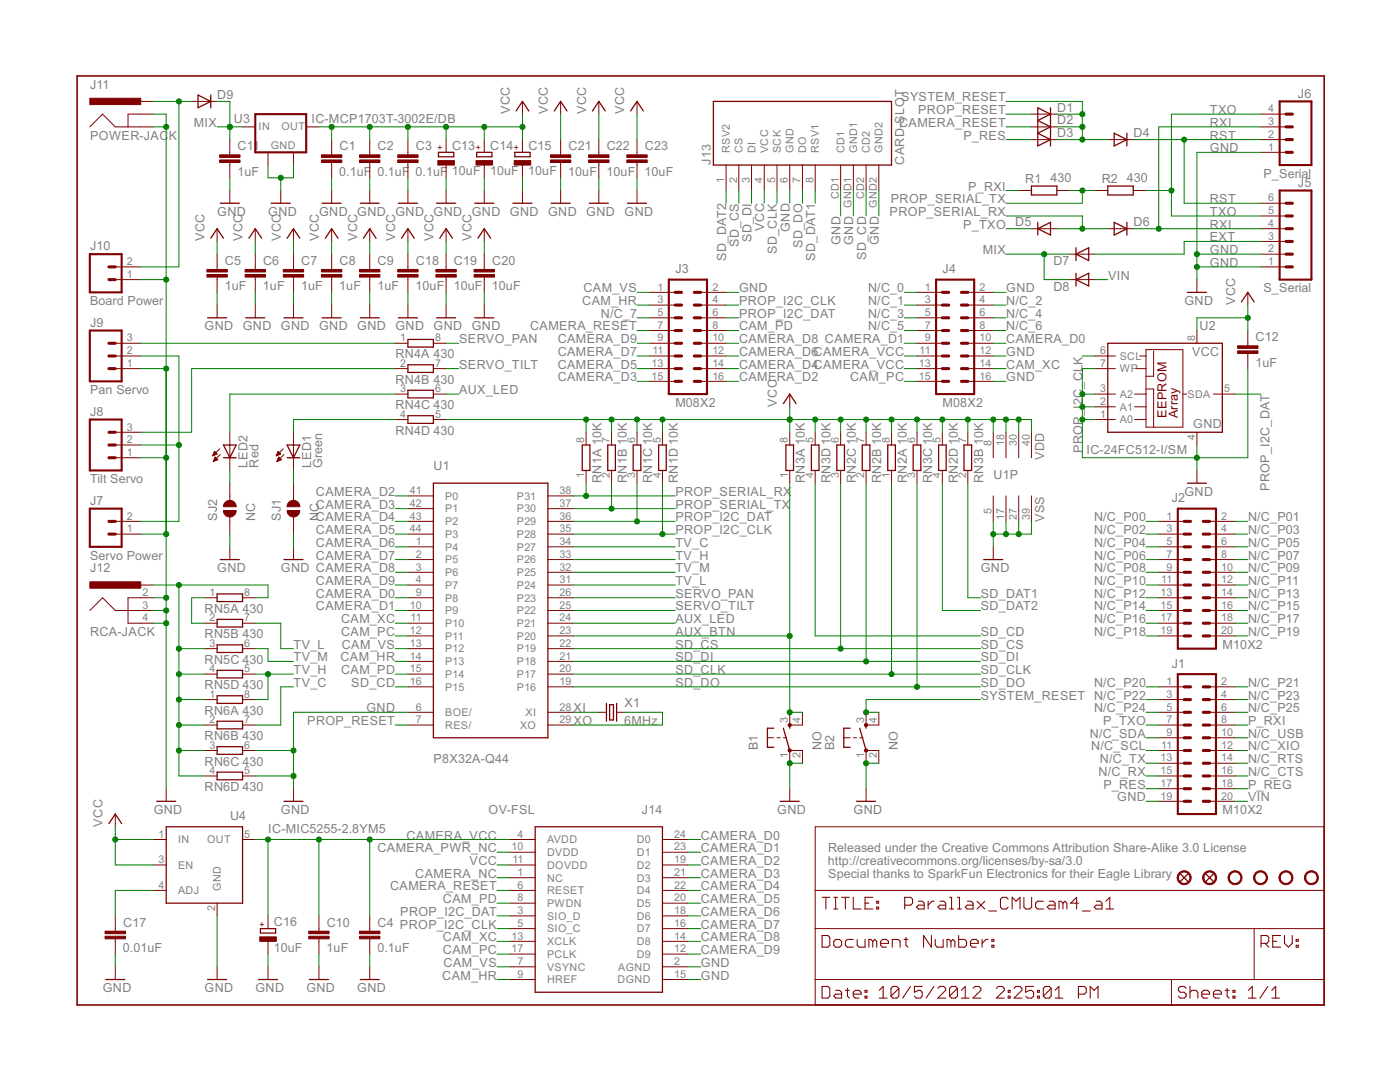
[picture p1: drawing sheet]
<svg xmlns="http://www.w3.org/2000/svg" width="279mm" height="216mm" viewBox="0 0 279 216" stroke-linecap="round" stroke-linejoin="round" font-family="sans-serif">
<defs><g id="words">
<g font-size="2.8" fill="#808080">
<text x="18" y="17.7">J11</text>
<text x="43.4" y="19.8">D9</text>
<text x="101.7" y="22.7" transform="rotate(-90 101.7 22.7)">VCC</text>
<text x="109.4" y="22.7" transform="rotate(-90 109.4 22.7)">VCC</text>
<text x="117" y="22.7" transform="rotate(-90 117 22.7)">VCC</text>
<text x="124.6" y="22.7" transform="rotate(-90 124.6 22.7)">VCC</text>
<text x="179.9" y="20.2">SYSTEM_RESET</text>
<text x="183.2" y="22.8">PROP_RESET</text>
<text x="211" y="22.3">D1</text>
<text x="241.5" y="22.8">TXO</text>
<text x="259" y="19.5">J6</text>
<text x="18" y="27.9">POWER-JAC</text>
<text x="33.7" y="27.9">K</text>
<text x="38.7" y="25.3">MIX</text>
<text x="46.7" y="24.6">U3</text>
<text x="62.2" y="24.6">IC-MCP1703T-3002E/DB</text>
<text x="90.2" y="29.9">C13</text>
<text x="97.8" y="29.9">C14</text>
<text x="105.5" y="29.9">C15</text>
<text x="179.4" y="25.3">CAMERA_RESET</text>
<text x="192.3" y="27.9">P_RES</text>
<text x="211" y="24.8">D2</text>
<text x="211" y="27.4">D3</text>
<text x="226.2" y="27.4">D4</text>
<text x="241.5" y="25.3">RXI</text>
<text x="241.5" y="27.9">RST</text>
<text x="47.4" y="35.1">1uF</text>
<text x="47.4" y="30">C11</text>
<text x="67.7" y="35.1">0.1uF</text>
<text x="67.7" y="30">C1</text>
<text x="75.3" y="35.1">0.1uF</text>
<text x="75.4" y="30">C2</text>
<text x="82.9" y="35.1">0.1uF</text>
<text x="83" y="30">C3</text>
<text x="90.2" y="35">10uF</text>
<text x="97.8" y="35">10uF</text>
<text x="105.4" y="35">10uF</text>
<text x="113.4" y="35.1">10uF</text>
<text x="113.5" y="30">C21</text>
<text x="121" y="35.1">10uF</text>
<text x="121.1" y="30">C22</text>
<text x="128.7" y="35.1">10uF</text>
<text x="128.7" y="30">C23</text>
<text x="141.9" y="32.9" transform="rotate(-90 141.9 32.9)">J13</text>
<text x="180.5" y="32.9" transform="rotate(-90 180.5 32.9)">CARD-SLOT</text>
<text x="241.5" y="30.4">GND</text>
<text x="252.1" y="35.5">P_Serial</text>
<text x="177.8" y="40.6">PROP_SERIAL_TX</text>
<text x="193.2" y="38">P_RXI</text>
<text x="204.6" y="36.5">R1</text>
<text x="209.7" y="36.2">430</text>
<text x="219.9" y="36.5">R2</text>
<text x="224.9" y="36.2">430</text>
<text x="241.5" y="40.6">RST</text>
<text x="259" y="37.3">J5</text>
<text x="43.4" y="43.1">GND</text>
<text x="53.5" y="43.1">GND</text>
<text x="63.7" y="43.1">GND GND GND GND GND GND GND GND GND</text>
<text x="152.5" y="46" transform="rotate(-90 152.5 46)">VCC</text>
<text x="157.6" y="46.3" transform="rotate(-90 157.6 46.3)">GND</text>
<text x="177.5" y="43.1">PROP_SERIAL_RX</text>
<text x="192.2" y="45.6">P_TXO D5</text>
<text x="226.2" y="45.1">D6</text>
<text x="241.5" y="45.6">RXI</text>
<text x="241.5" y="43.1">TXO</text>
<text x="18" y="49.9">J10</text>
<text x="40.8" y="48.1" transform="rotate(-90 40.8 48.1)">VCC</text>
<text x="44.9" y="52.9">C5</text>
<text x="48.4" y="48.1" transform="rotate(-90 48.4 48.1)">VCC</text>
<text x="52.5" y="52.9">C6</text>
<text x="56" y="48.1" transform="rotate(-90 56 48.1)">VCC</text>
<text x="60.1" y="52.9">C7</text>
<text x="63.6" y="48.1" transform="rotate(-90 63.6 48.1)">VCC</text>
<text x="67.7" y="52.9">C8</text>
<text x="71.3" y="48.1" transform="rotate(-90 71.3 48.1)">VCC</text>
<text x="75.4" y="52.9">C9</text>
<text x="78.9" y="48.1" transform="rotate(-90 78.9 48.1)">VCC</text>
<text x="83" y="52.9">C18</text>
<text x="86.5" y="48.1" transform="rotate(-90 86.5 48.1)">VCC</text>
<text x="90.6" y="52.9">C19</text>
<text x="94.1" y="48.1" transform="rotate(-90 94.1 48.1)">VCC</text>
<text x="98.2" y="52.9">C20</text>
<text x="144.9" y="52" transform="rotate(-90 144.9 52)">SD_DAT2</text>
<text x="147.4" y="49.2" transform="rotate(-90 147.4 49.2)">SD_CS</text>
<text x="150" y="48.2" transform="rotate(-90 150 48.2)">SD_DI</text>
<text x="155.1" y="50.7" transform="rotate(-90 155.1 50.7)">SD_CLK</text>
<text x="160.1" y="49.5" transform="rotate(-90 160.1 49.5)">SD_DO</text>
<text x="162.7" y="52" transform="rotate(-90 162.7 52)">SD_DAT1</text>
<text x="167.8" y="48.8" transform="rotate(-90 167.8 48.8)">GND</text>
<text x="170.3" y="48.8" transform="rotate(-90 170.3 48.8)">GND</text>
<text x="172.8" y="51.9" transform="rotate(-90 172.8 51.9)">SD_CD</text>
<text x="175.4" y="48.8" transform="rotate(-90 175.4 48.8)">GND</text>
<text x="196.1" y="50.7">MIX</text>
<text x="210.2" y="53">D7</text>
<text x="241.5" y="53.2">GND</text>
<text x="241.5" y="50.7">GND</text>
<text x="241.5" y="48.2">EXT</text>
<text x="44.8" y="57.9">1uF</text>
<text x="52.5" y="57.9">1uF</text>
<text x="60.1" y="57.9">1uF</text>
<text x="67.7" y="57.9">1uF</text>
<text x="75.3" y="57.9">1uF</text>
<text x="82.9" y="57.9">10uF</text>
<text x="90.6" y="57.9">10uF</text>
<text x="98.2" y="57.9">10uF</text>
<text x="116.5" y="58.3">CAM_VS</text>
<text x="134.8" y="54.5">J3</text>
<text x="147.5" y="58.3">GND</text>
<text x="173.2" y="58.3">N/C_0</text>
<text x="188.1" y="54.5">J4</text>
<text x="200.8" y="58.3">GND</text>
<text x="210.2" y="58">D8</text>
<text x="221.1" y="55.8">VIN</text>
<text x="252.1" y="58.3">S_Serial</text>
<text x="18" y="60.9">Board Power</text>
<text x="18" y="65.2">J9</text>
<text x="40.8" y="65.9">GND GND GND GND GND GND GND GND</text>
<text x="105.8" y="65.9">CAMERA_RESET</text>
<text x="116.2" y="60.9">CAM_HR</text>
<text x="119.9" y="63.4">N/C_7</text>
<text x="147.5" y="63.4">PROP_I2C_DAT</text>
<text x="147.5" y="65.9">CAM_PD</text>
<text x="147.5" y="60.9">PROP_I2C_CLK</text>
<text x="173.2" y="60.9">N/C_1</text>
<text x="173.2" y="63.4">N/C_3</text>
<text x="173.2" y="65.9">N/C_5</text>
<text x="200.8" y="60.9">N/C_2</text>
<text x="200.8" y="63.4">N/C_4</text>
<text x="200.8" y="65.9">N/C_6</text>
<text x="236.4" y="60.9">GND</text>
<text x="239.4" y="65.9">U2</text>
<text x="246.5" y="60.8" transform="rotate(-90 246.5 60.8)">VCC</text>
<text x="78.9" y="71.5">RN4A 430</text>
<text x="91.6" y="68.5">SERVO_PAN</text>
<text x="111.3" y="71">CAMERA_D7</text>
<text x="111.3" y="68.5">CAMERA_D9</text>
<text x="147.5" y="71">CAMERA_D6CAMERA_VCC</text>
<text x="147.5" y="68.5">CAMERA_D8 CAMERA_D1</text>
<text x="200.8" y="71">GND</text>
<text x="200.8" y="68.5">CAMERA_D0</text>
<text x="237.9" y="71">VCC</text>
<text x="250.6" y="68.1">C12</text>
<text x="78.9" y="76.6">RN4B 430</text>
<text x="91.6" y="73.6">SERVO_TILT</text>
<text x="111.3" y="76.1">CAMERA_D3</text>
<text x="111.3" y="73.6">CAMERA_D5</text>
<text x="147.5" y="76.1">CAMERA_D2</text>
<text x="147.5" y="73.6">CAMERA_D4CAMERA_VCC</text>
<text x="169.7" y="76.1">CAM_PC</text>
<text x="200.8" y="76.1">GND</text>
<text x="200.8" y="73.6">CAM_XC</text>
<text x="216" y="72.7" transform="rotate(-90 216 72.7)">K</text>
<text x="250.5" y="73.2">1uF</text>
<text x="18" y="78.6">Pan Servo</text>
<text x="18" y="83">J8</text>
<text x="78.9" y="81.7">RN4C 430</text>
<text x="91.6" y="78.6">AUX_LED</text>
<text x="134.8" y="81.2">M08X2</text>
<text x="155.1" y="81.1" transform="rotate(-90 155.1 81.1)">VCC</text>
<text x="188.1" y="81.2">M08X2</text>
<text x="216" y="83" transform="rotate(-90 216 83)">_I</text>
<text x="216" y="80.8" transform="rotate(-90 216 80.8)">2C_CL</text>
<text x="78.9" y="86.8">RN4D 430</text>
<text x="238.1" y="85.5">GND</text>
<text x="49.4" y="93.3" transform="rotate(-90 49.4 93.3)">LED2</text>
<text x="51.6" y="93.3" transform="rotate(-90 51.6 93.3)">Red</text>
<text x="62.1" y="93.3" transform="rotate(-90 62.1 93.3)">LED1</text>
<text x="64.3" y="93.3" transform="rotate(-90 64.3 93.3)">Green</text>
<text x="86.5" y="93.9">U1</text>
<text x="198.3" y="95.7">U1P</text>
<text x="208.4" y="91.7" transform="rotate(-90 208.4 91.7)">VDD</text>
<text x="216" y="90.4" transform="rotate(-90 216 90.4)">PROP</text>
<text x="216.8" y="90.6">IC-24FC512-I/SM</text>
<text x="18" y="96.4">Tilt Servo</text>
<text x="18" y="100.7">J7</text>
<text x="63" y="99">CAMERA_D2</text>
<text x="63" y="101.5">CAMERA_D3</text>
<text x="120" y="96.4" transform="rotate(-90 120 96.4)">RN1A 10K</text>
<text x="125.1" y="96.4" transform="rotate(-90 125.1 96.4)">RN1B 10K</text>
<text x="130.2" y="96.4" transform="rotate(-90 130.2 96.4)">RN1C 10K</text>
<text x="134.8" y="99">PROP_SERIAL_RX</text>
<text x="134.8" y="101.5">PROP_SERIAL_TX</text>
<text x="135.3" y="96.4" transform="rotate(-90 135.3 96.4)">RN1D 10K</text>
<text x="160.6" y="96.4" transform="rotate(-90 160.6 96.4)">RN3A 10K</text>
<text x="165.7" y="96.4" transform="rotate(-90 165.7 96.4)">RN3D 10K</text>
<text x="170.8" y="96.4" transform="rotate(-90 170.8 96.4)">RN2C 10K</text>
<text x="175.9" y="96.4" transform="rotate(-90 175.9 96.4)">RN2B 10K</text>
<text x="181" y="96.4" transform="rotate(-90 181 96.4)">RN2A 10K</text>
<text x="186" y="96.4" transform="rotate(-90 186 96.4)">RN3C 10K</text>
<text x="191.1" y="96.4" transform="rotate(-90 191.1 96.4)">RN2D 10K</text>
<text x="196.2" y="96.4" transform="rotate(-90 196.2 96.4)">RN3B 10K</text>
<text x="233.8" y="100.2">J2</text>
<text x="236.4" y="99">GND</text>
<text x="253.3" y="98" transform="rotate(-90 253.3 98)">PROP_I2C_DAT</text>
<text x="43.3" y="104" transform="rotate(-90 43.3 104)">SJ2</text>
<text x="50.9" y="104" transform="rotate(-90 50.9 104)">NC</text>
<text x="56" y="104" transform="rotate(-90 56 104)">SJ1</text>
<text x="63" y="104">CAMERA_D4</text>
<text x="63" y="106.6">CAMERA_D5</text>
<text x="63.6" y="104" transform="rotate(-90 63.6 104)">NC</text>
<text x="134.8" y="104">PROP_I2C_DAT</text>
<text x="134.8" y="106.6">PROP_I2C_CLK</text>
<text x="208.4" y="104.2" transform="rotate(-90 208.4 104.2)">VSS</text>
<text x="218.3" y="104">N/C_P00</text>
<text x="218.3" y="106.6">N/C_P02</text>
<text x="249.1" y="106.6">N/C_P03</text>
<text x="249.1" y="104">N/C_P01</text>
<text x="18" y="111.7">Servo Power</text>
<text x="63" y="109.1">CAMERA_D6</text>
<text x="63" y="111.7">CAMERA_D7</text>
<text x="134.8" y="111.7">TV_H</text>
<text x="134.8" y="109.1">TV_C</text>
<text x="218.3" y="109.1">N/C_P04</text>
<text x="218.3" y="111.7">N/C_P06</text>
<text x="249.1" y="111.7">N/C_P07</text>
<text x="249.1" y="109.1">N/C_P05</text>
<text x="18" y="114.2">J12</text>
<text x="43.4" y="114.2">GND</text>
<text x="56.1" y="114.2">GND CAMERA_D8</text>
<text x="63" y="116.7">CAMERA_D9</text>
<text x="63" y="119.3">CAMERA_D0</text>
<text x="134.8" y="116.7">TV_L</text>
<text x="134.8" y="114.2">TV_M</text>
<text x="134.8" y="119.3">SERVO_PAN</text>
<text x="195.7" y="114.2">GND</text>
<text x="195.7" y="119.3">SD_DAT1</text>
<text x="218.3" y="114.2">N/C_P08</text>
<text x="218.3" y="116.7">N/C_P10</text>
<text x="218.3" y="119.3">N/C_P12</text>
<text x="249.1" y="119.3">N/C_P13</text>
<text x="249.1" y="116.7">N/C_P11</text>
<text x="249.1" y="114.2">N/C_P09</text>
<text x="40.8" y="122.3">RN5A 430</text>
<text x="63" y="121.8">CAMERA_D1</text>
<text x="68.1" y="124.4">CAM_XC</text>
<text x="134.8" y="124.4">AUX_LED</text>
<text x="134.8" y="121.8">SERVO_TILT</text>
<text x="195.7" y="121.8">SD_DAT2</text>
<text x="218.3" y="121.8">N/C_P14</text>
<text x="218.3" y="124.4">N/C_P16</text>
<text x="249.1" y="124.4">N/C_P17</text>
<text x="249.1" y="121.8">N/C_P15</text>
<text x="18" y="126.9">RCA-JACK</text>
<text x="40.8" y="127.4">RN5B 430</text>
<text x="58.6" y="129.4">TV_L</text>
<text x="58.6" y="132">TV_M</text>
<text x="68" y="132">CAM_HR</text>
<text x="68.1" y="126.9">CAM_PC</text>
<text x="68.2" y="129.4">CAM_VS</text>
<text x="134.8" y="129.4">SD_CS</text>
<text x="134.8" y="132">SD_DI</text>
<text x="134.8" y="126.9">AUX_BTN</text>
<text x="195.7" y="129.4">SD_CS</text>
<text x="195.7" y="132">SD_DI</text>
<text x="195.7" y="126.9">SD_CD</text>
<text x="218.3" y="126.9">N/C_P18</text>
<text x="244" y="129.4">M10X2</text>
<text x="249.1" y="126.9">N/C_P19</text>
<text x="40.8" y="132.5">RN5C 430</text>
<text x="40.8" y="137.6">RN5D 430</text>
<text x="58.6" y="134.5">TV_H</text>
<text x="58.6" y="137">TV_C</text>
<text x="68.1" y="134.5">CAM_PD</text>
<text x="70.1" y="137">SD_CD</text>
<text x="134.8" y="134.5">SD_CLK</text>
<text x="134.8" y="137">SD_DO</text>
<text x="195.7" y="134.5">SD_CLK</text>
<text x="195.7" y="137">SD_DO</text>
<text x="218.3" y="137">N/C_P20</text>
<text x="233.8" y="133.2">J1</text>
<text x="249.1" y="137">N/C_P21</text>
<text x="40.8" y="142.6">RN6A 430</text>
<text x="73.1" y="142.1">GND</text>
<text x="114.5" y="142.1">XI</text>
<text x="124.6" y="141.1">X1</text>
<text x="195.7" y="139.6">SYSTEM_RESET N/C_P22</text>
<text x="218.3" y="142.1">N/C_P24</text>
<text x="249.1" y="139.6">N/C_P23</text>
<text x="249.1" y="142.1">N/C_P25</text>
<text x="40.8" y="147.7">RN6B 430</text>
<text x="61.3" y="144.7">PROP_RESET</text>
<text x="114.5" y="144.7">XO</text>
<text x="124.6" y="144.7">6MHz</text>
<text x="151.3" y="149.7" transform="rotate(-90 151.3 149.7)">B1</text>
<text x="164" y="149.7" transform="rotate(-90 164 149.7)">NO</text>
<text x="166.5" y="149.7" transform="rotate(-90 166.5 149.7)">B2</text>
<text x="179.2" y="149.7" transform="rotate(-90 179.2 149.7)">NO</text>
<text x="217.5" y="147.2">N/C_SDA</text>
<text x="217.8" y="149.7">N/C_SCL</text>
<text x="220.2" y="144.7">P_TXO</text>
<text x="249.1" y="147.2">N/C_USB</text>
<text x="249.1" y="149.7">N/C_XIO</text>
<text x="249.1" y="144.7">P_RXI</text>
<text x="40.8" y="152.8">RN6C 430</text>
<text x="86.5" y="152.3">P8X32A-Q44</text>
<text x="219.2" y="154.8">N/C_RX</text>
<text x="219.5" y="152.3">N/C_TX</text>
<text x="249.1" y="152.3">N/C_RTS</text>
<text x="249.1" y="154.8">N/C_CTS</text>
<text x="40.8" y="157.9">RN6D 430</text>
<text x="220.2" y="157.4">P_RES</text>
<text x="223" y="159.9">GND</text>
<text x="249.1" y="157.4">P_REG</text>
<text x="249.1" y="159.9">VIN</text>
<text x="20.5" y="164.9" transform="rotate(-90 20.5 164.9)">VCC</text>
<text x="30.7" y="162.4">GND</text>
<text x="45.9" y="163.7">U4</text>
<text x="53.5" y="166.3">IC-MIC5255-2.8YM5</text>
<text x="56.1" y="162.4">GND</text>
<text x="81.1" y="167.5">CAMERA_VCC</text>
<text x="97.5" y="162.4">OV-FSL</text>
<text x="128.1" y="162.4">J14</text>
<text x="139.9" y="167.5">CAMERA_D0</text>
<text x="155.1" y="162.4">GND</text>
<text x="170.3" y="162.4">GND</text>
<text x="244" y="162.4">M10X2</text>
<text x="75.3" y="170.1">CAMERA_PWR_NC</text>
<text x="93.7" y="172.6">VCC</text>
<text x="139.9" y="172.6">CAMERA_D2</text>
<text x="139.9" y="170.1">CAMERA_D1</text>
<text x="165.2" y="172.6">http://creativecommons.org/licenses/by-sa/3.0</text>
<text x="165.3" y="170.1">Released under the Creative Commons Attribution Share-Alike 3.0 License</text>
<text x="77.9" y="177.7">CAMERA_RESET</text>
<text x="82.9" y="175.1">CAMERA_NC</text>
<text x="139.9" y="175.1">CAMERA_D3</text>
<text x="139.9" y="177.7">CAMERA_D4</text>
<text x="165.3" y="175.1">Special thanks to SparkFun Electronics for their Eagle Library</text>
<text x="24.6" y="184.9">C17</text>
<text x="54.7" y="184.8">C16</text>
<text x="65.2" y="184.9">C10</text>
<text x="75.4" y="184.9">C4 PROP_I2C_CLK</text>
<text x="79.9" y="182.8">PROP_I2C_DAT</text>
<text x="88.4" y="180.2">CAM_PD</text>
<text x="139.9" y="180.2">CAMERA_D5</text>
<text x="139.9" y="182.8">CAMERA_D6</text>
<text x="139.9" y="185.3">CAMERA_D7</text>
<text x="24.5" y="190">0.01uF</text>
<text x="54.6" y="189.9">10uF</text>
<text x="65.2" y="190">1uF</text>
<text x="75.3" y="190">0.1uF</text>
<text x="88.4" y="187.8">CAM_XC</text>
<text x="88.4" y="190.4">CAM_PC</text>
<text x="139.9" y="187.8">CAMERA_D8</text>
<text x="139.9" y="190.4">CAMERA_D9</text>
<text x="20.5" y="198">GND</text>
<text x="40.8" y="198">GND</text>
<text x="51" y="198">GND</text>
<text x="61.1" y="198">GND</text>
<text x="71.3" y="198">GND</text>
<text x="88.3" y="195.5">CAM_HR</text>
<text x="88.5" y="192.9">CAM_VS</text>
<text x="139.9" y="192.9">GND</text>
<text x="139.9" y="195.5">GND</text>
</g>
<g font-size="2.8" fill="#800000">
<text x="232.8" y="83.4" transform="rotate(-90 232.8 83.4)">EEPROM</text>
<text x="235.1" y="83.4" transform="rotate(-90 235.1 83.4)">Array</text>
</g>
<g font-size="2.4" fill="#808080">
<text x="253.1" y="22.4">4</text>
<text x="51.6" y="26">IN</text>
<text x="54" y="29.6">GND</text>
<text x="56.2" y="26">OUT</text>
<text x="253.1" y="27.5">2</text>
<text x="253.1" y="25">3</text>
<text x="145.7" y="30.6" transform="rotate(-90 145.7 30.6)">RSV2</text>
<text x="148.2" y="30.6" transform="rotate(-90 148.2 30.6)">CS</text>
<text x="150.7" y="30.6" transform="rotate(-90 150.7 30.6)">DI</text>
<text x="153.3" y="30.6" transform="rotate(-90 153.3 30.6)">VCC</text>
<text x="155.8" y="30.6" transform="rotate(-90 155.8 30.6)">SCK</text>
<text x="158.4" y="30.6" transform="rotate(-90 158.4 30.6)">GND</text>
<text x="160.9" y="30.6" transform="rotate(-90 160.9 30.6)">DO</text>
<text x="163.4" y="30.6" transform="rotate(-90 163.4 30.6)">RSV1</text>
<text x="168.5" y="30.6" transform="rotate(-90 168.5 30.6)">CD1</text>
<text x="171.1" y="30.6" transform="rotate(-90 171.1 30.6)">GND1</text>
<text x="173.6" y="30.6" transform="rotate(-90 173.6 30.6)">CD2</text>
<text x="176.1" y="30.6" transform="rotate(-90 176.1 30.6)">GND2</text>
<text x="253.1" y="30">1</text>
<text x="144.5" y="36.5" transform="rotate(-90 144.5 36.5)">1</text>
<text x="147.1" y="36.5" transform="rotate(-90 147.1 36.5)">2</text>
<text x="149.6" y="36.5" transform="rotate(-90 149.6 36.5)">3</text>
<text x="152.2" y="36.5" transform="rotate(-90 152.2 36.5)">4</text>
<text x="154.7" y="36.5" transform="rotate(-90 154.7 36.5)">5</text>
<text x="157.2" y="36.5" transform="rotate(-90 157.2 36.5)">6</text>
<text x="159.8" y="36.5" transform="rotate(-90 159.8 36.5)">7</text>
<text x="162.3" y="36.5" transform="rotate(-90 162.3 36.5)">8</text>
<text x="167.4" y="39.7" transform="rotate(-90 167.4 39.7)">CD1</text>
<text x="169.9" y="41.4" transform="rotate(-90 169.9 41.4)">GND1</text>
<text x="172.5" y="39.7" transform="rotate(-90 172.5 39.7)">CD2</text>
<text x="175" y="41.4" transform="rotate(-90 175 41.4)">GND2</text>
<text x="253.1" y="40.2">6</text>
<text x="253.1" y="47.8">3</text>
<text x="253.1" y="45.3">4</text>
<text x="253.1" y="42.7">5</text>
<text x="25.3" y="52.9">2</text>
<text x="253.1" y="52.9">1</text>
<text x="253.1" y="50.4">2</text>
<text x="25.3" y="55.4">1</text>
<text x="131.2" y="58">1</text>
<text x="142.2" y="58">2</text>
<text x="184.6" y="58">1</text>
<text x="195.5" y="58">2</text>
<text x="131.2" y="60.5">3</text>
<text x="131.2" y="63.1">5</text>
<text x="131.2" y="65.6">7</text>
<text x="142.2" y="60.5">4</text>
<text x="142.2" y="63.1">6</text>
<text x="142.2" y="65.6">8</text>
<text x="184.6" y="60.5">3</text>
<text x="184.6" y="63.1">5</text>
<text x="184.6" y="65.6">7</text>
<text x="195.5" y="60.5">4</text>
<text x="195.5" y="63.1">6</text>
<text x="195.5" y="65.6">8</text>
<text x="25.3" y="70.7">2</text>
<text x="25.3" y="68.1">3</text>
<text x="79.9" y="68.1">1</text>
<text x="86.9" y="68.1">8</text>
<text x="130.2" y="70.7">11</text>
<text x="131.2" y="68.1">9</text>
<text x="142.2" y="68.1">10</text>
<text x="142.2" y="70.7">12</text>
<text x="183.5" y="70.7">11</text>
<text x="184.6" y="68.1">9</text>
<text x="195.5" y="68.1">10</text>
<text x="195.5" y="70.7">12</text>
<text x="219.5" y="70.7">6</text>
<text x="223.5" y="71.8">SCL</text>
<text x="238.5" y="68.1" transform="rotate(-90 238.5 68.1)">8</text>
<text x="25.3" y="73.2">1</text>
<text x="79.9" y="73.2">2</text>
<text x="86.9" y="73.2">7</text>
<text x="130" y="73.2">13</text>
<text x="130" y="75.7">15</text>
<text x="142.2" y="73.2">14</text>
<text x="142.2" y="75.7">16</text>
<text x="183.4" y="73.2">13</text>
<text x="183.4" y="75.7">15</text>
<text x="195.5" y="73.2">14</text>
<text x="195.5" y="75.7">16</text>
<text x="219.5" y="73.2">7</text>
<text x="223.5" y="74.3">WP</text>
<text x="79.9" y="78.3">3</text>
<text x="79.9" y="83.4">4</text>
<text x="86.9" y="78.3">6</text>
<text x="86.9" y="83.4">5</text>
<text x="219.5" y="83.4">1</text>
<text x="219.5" y="80.8">2</text>
<text x="219.5" y="78.3">3</text>
<text x="223.5" y="81.9">A1</text>
<text x="223.5" y="79.4">A2</text>
<text x="237" y="79.4">SDA</text>
<text x="244.3" y="78.3">5</text>
<text x="25.3" y="88.4">2</text>
<text x="25.3" y="85.9">3</text>
<text x="116.6" y="88.4" transform="rotate(-90 116.6 88.4)">8</text>
<text x="121.7" y="88.4" transform="rotate(-90 121.7 88.4)">7</text>
<text x="126.8" y="88.4" transform="rotate(-90 126.8 88.4)">6</text>
<text x="131.9" y="88.4" transform="rotate(-90 131.9 88.4)">5</text>
<text x="157.2" y="88.4" transform="rotate(-90 157.2 88.4)">8</text>
<text x="162.3" y="88.4" transform="rotate(-90 162.3 88.4)">5</text>
<text x="167.4" y="88.4" transform="rotate(-90 167.4 88.4)">6</text>
<text x="172.5" y="88.4" transform="rotate(-90 172.5 88.4)">7</text>
<text x="177.6" y="88.4" transform="rotate(-90 177.6 88.4)">8</text>
<text x="182.6" y="88.4" transform="rotate(-90 182.6 88.4)">6</text>
<text x="187.7" y="88.4" transform="rotate(-90 187.7 88.4)">5</text>
<text x="192.8" y="88.4" transform="rotate(-90 192.8 88.4)">7</text>
<text x="197.9" y="89" transform="rotate(-90 197.9 89)">8</text>
<text x="200.4" y="89" transform="rotate(-90 200.4 89)">18</text>
<text x="203" y="89" transform="rotate(-90 203 89)">30</text>
<text x="205.5" y="89" transform="rotate(-90 205.5 89)">40</text>
<text x="223.5" y="84.5">A0</text>
<text x="238.5" y="87.8" transform="rotate(-90 238.5 87.8)">4</text>
<text x="25.3" y="91">1</text>
<text x="116.6" y="95.4" transform="rotate(-90 116.6 95.4)">1</text>
<text x="121.7" y="95.4" transform="rotate(-90 121.7 95.4)">2</text>
<text x="126.8" y="95.4" transform="rotate(-90 126.8 95.4)">3</text>
<text x="131.9" y="95.4" transform="rotate(-90 131.9 95.4)">4</text>
<text x="157.2" y="95.4" transform="rotate(-90 157.2 95.4)">1</text>
<text x="162.3" y="95.4" transform="rotate(-90 162.3 95.4)">4</text>
<text x="167.4" y="95.4" transform="rotate(-90 167.4 95.4)">3</text>
<text x="172.5" y="95.4" transform="rotate(-90 172.5 95.4)">2</text>
<text x="177.6" y="95.4" transform="rotate(-90 177.6 95.4)">1</text>
<text x="182.6" y="95.4" transform="rotate(-90 182.6 95.4)">3</text>
<text x="187.7" y="95.4" transform="rotate(-90 187.7 95.4)">4</text>
<text x="192.8" y="95.4" transform="rotate(-90 192.8 95.4)">2</text>
<text x="81.8" y="98.6">41</text>
<text x="81.8" y="101.1">42</text>
<text x="88.9" y="99.7">P0</text>
<text x="103.2" y="99.7">P31</text>
<text x="111.7" y="101.1">37</text>
<text x="111.7" y="98.6">38</text>
<text x="25.3" y="106.2">1</text>
<text x="25.3" y="103.7">2</text>
<text x="81.8" y="103.7">43</text>
<text x="81.8" y="106.2">44</text>
<text x="88.9" y="102.3">P1</text>
<text x="88.9" y="104.8">P2</text>
<text x="88.9" y="107.3">P3</text>
<text x="103.2" y="107.3">P28</text>
<text x="103.2" y="104.8">P29</text>
<text x="103.2" y="102.3">P30</text>
<text x="111.7" y="106.2">35</text>
<text x="111.7" y="103.7">36</text>
<text x="197.9" y="102.5" transform="rotate(-90 197.9 102.5)">5</text>
<text x="200.4" y="103.7" transform="rotate(-90 200.4 103.7)">17</text>
<text x="203" y="103.7" transform="rotate(-90 203 103.7)">27</text>
<text x="205.5" y="103.7" transform="rotate(-90 205.5 103.7)">39</text>
<text x="232.8" y="103.7">1</text>
<text x="232.8" y="106.2">3</text>
<text x="243.7" y="103.7">2</text>
<text x="243.7" y="106.2">4</text>
<text x="83" y="108.8">1</text>
<text x="83" y="111.3">2</text>
<text x="83" y="113.8">3</text>
<text x="88.9" y="109.9">P4</text>
<text x="88.9" y="112.4">P5</text>
<text x="103.2" y="112.4">P26</text>
<text x="103.2" y="109.9">P27</text>
<text x="111.7" y="113.8">32</text>
<text x="111.7" y="111.3">33</text>
<text x="111.7" y="108.8">34</text>
<text x="232.8" y="108.8">5</text>
<text x="232.8" y="111.3">7</text>
<text x="232.8" y="113.8">9</text>
<text x="243.7" y="108.8">6</text>
<text x="243.7" y="111.3">8</text>
<text x="243.7" y="113.8">10</text>
<text x="28.4" y="118.9">2</text>
<text x="41.8" y="118.9">1</text>
<text x="48.8" y="118.9">8</text>
<text x="83" y="116.4">4</text>
<text x="83" y="118.9">9</text>
<text x="88.9" y="115">P6</text>
<text x="88.9" y="117.5">P7</text>
<text x="103.2" y="117.5">P24</text>
<text x="103.2" y="115">P25</text>
<text x="111.7" y="118.9">26</text>
<text x="111.7" y="116.4">31</text>
<text x="231.6" y="118.9">13</text>
<text x="231.8" y="116.4">11</text>
<text x="243.7" y="116.4">12</text>
<text x="243.7" y="118.9">14</text>
<text x="28.4" y="121.5">3</text>
<text x="28.4" y="124">4</text>
<text x="41.8" y="124">2</text>
<text x="48.8" y="124">7</text>
<text x="81.8" y="121.5">10</text>
<text x="81.9" y="124">11</text>
<text x="88.9" y="120">P8</text>
<text x="88.9" y="122.6">P9</text>
<text x="88.9" y="125.1">P10</text>
<text x="103.2" y="125.1">P21</text>
<text x="103.2" y="122.6">P22</text>
<text x="103.2" y="120">P23</text>
<text x="111.7" y="124">24</text>
<text x="111.7" y="121.5">25</text>
<text x="231.6" y="121.5">15</text>
<text x="231.6" y="124">17</text>
<text x="243.7" y="121.5">16</text>
<text x="243.7" y="124">18</text>
<text x="41.8" y="129.1">3</text>
<text x="48.8" y="129.1">6</text>
<text x="81.8" y="126.5">12</text>
<text x="81.8" y="129.1">13</text>
<text x="81.8" y="131.6">14</text>
<text x="88.9" y="127.7">P11</text>
<text x="88.9" y="130.2">P12</text>
<text x="103.2" y="130.2">P19</text>
<text x="103.2" y="127.7">P20</text>
<text x="111.7" y="131.6">21</text>
<text x="111.7" y="129.1">22</text>
<text x="111.7" y="126.5">23</text>
<text x="231.6" y="126.5">19</text>
<text x="243.7" y="126.5">20</text>
<text x="41.8" y="134.2">4</text>
<text x="48.8" y="134.2">5</text>
<text x="81.8" y="134.2">15</text>
<text x="81.8" y="136.7">16</text>
<text x="88.9" y="132.7">P13</text>
<text x="88.9" y="135.3">P14</text>
<text x="88.9" y="137.8">P15</text>
<text x="103.2" y="137.8">P16</text>
<text x="103.2" y="135.3">P17</text>
<text x="103.2" y="132.7">P18</text>
<text x="111.7" y="136.7">19</text>
<text x="111.7" y="134.2">20</text>
<text x="232.8" y="136.7">1</text>
<text x="243.7" y="136.7">2</text>
<text x="41.8" y="139.2">1</text>
<text x="48.8" y="139.2">8</text>
<text x="83" y="141.8">6</text>
<text x="88.9" y="142.9">BOE/</text>
<text x="104.9" y="142.9">XI</text>
<text x="111.7" y="141.8">28</text>
<text x="232.8" y="139.2">3</text>
<text x="232.8" y="141.8">5</text>
<text x="243.7" y="139.2">4</text>
<text x="243.7" y="141.8">6</text>
<text x="41.8" y="144.3">2</text>
<text x="41.8" y="149.4">3</text>
<text x="48.8" y="144.3">7</text>
<text x="48.8" y="149.4">6</text>
<text x="83" y="144.3">7</text>
<text x="88.9" y="145.4">RES/</text>
<text x="103.8" y="145.4">XO</text>
<text x="111.7" y="144.3">29</text>
<text x="157.2" y="144.3" transform="rotate(-90 157.2 144.3)">3</text>
<text x="159.8" y="144.3" transform="rotate(-90 159.8 144.3)">4</text>
<text x="172.5" y="144.3" transform="rotate(-90 172.5 144.3)">3</text>
<text x="175" y="144.3" transform="rotate(-90 175 144.3)">4</text>
<text x="231.8" y="149.4">11</text>
<text x="232.8" y="144.3">7</text>
<text x="232.8" y="146.9">9</text>
<text x="243.7" y="144.3">8</text>
<text x="243.7" y="146.9">10</text>
<text x="243.7" y="149.4">12</text>
<text x="41.8" y="154.5">4</text>
<text x="48.8" y="154.5">5</text>
<text x="157.2" y="151.3" transform="rotate(-90 157.2 151.3)">1</text>
<text x="159.8" y="151.3" transform="rotate(-90 159.8 151.3)">2</text>
<text x="172.5" y="151.3" transform="rotate(-90 172.5 151.3)">1</text>
<text x="175" y="151.3" transform="rotate(-90 175 151.3)">2</text>
<text x="231.6" y="151.9">13</text>
<text x="231.6" y="154.5">15</text>
<text x="243.7" y="151.9">14</text>
<text x="243.7" y="154.5">16</text>
<text x="231.6" y="157">17</text>
<text x="231.6" y="159.5">19</text>
<text x="243.7" y="157">18</text>
<text x="243.7" y="159.5">20</text>
<text x="31.6" y="167.2">1</text>
<text x="48.8" y="167.2">5</text>
<text x="103.3" y="167.2">4</text>
<text x="134.5" y="167.2">24</text>
<text x="31.6" y="172.2">3</text>
<text x="35.5" y="168.3">IN</text>
<text x="35.5" y="173.4">EN</text>
<text x="41.3" y="168.3">OUT</text>
<text x="102.1" y="169.7">10</text>
<text x="102.3" y="172.2">11</text>
<text x="109.2" y="168.3">AVDD</text>
<text x="109.2" y="173.4">DOVDD</text>
<text x="109.2" y="170.8">DVDD</text>
<text x="127.1" y="170.8">D1</text>
<text x="127.1" y="173.4">D2</text>
<text x="127.1" y="168.3">D0</text>
<text x="134.5" y="169.7">23</text>
<text x="134.5" y="172.2">19</text>
<text x="31.6" y="177.3">4</text>
<text x="35.5" y="178.4">ADJ</text>
<text x="44.1" y="177.8" transform="rotate(-90 44.1 177.8)">GND</text>
<text x="103.3" y="174.8">1</text>
<text x="103.3" y="179.9">8</text>
<text x="103.3" y="177.3">6</text>
<text x="109.2" y="175.9">NC</text>
<text x="109.2" y="178.4">RESET</text>
<text x="127.1" y="175.9">D3</text>
<text x="127.1" y="178.4">D4</text>
<text x="134.5" y="174.8">21</text>
<text x="134.5" y="177.3">22</text>
<text x="134.5" y="179.9">20</text>
<text x="43" y="181.8" transform="rotate(-90 43 181.8)">2</text>
<text x="103.3" y="184.9">5</text>
<text x="103.3" y="182.4">3</text>
<text x="109.2" y="181">PWDN</text>
<text x="109.2" y="183.5">SIO_D</text>
<text x="127.1" y="181">D5</text>
<text x="127.1" y="183.5">D6</text>
<text x="134.5" y="182.4">18</text>
<text x="134.5" y="184.9">16</text>
<text x="102.1" y="190">17</text>
<text x="102.1" y="187.5">13</text>
<text x="109.2" y="191.1">PCLK</text>
<text x="109.2" y="186.1">SIO_C</text>
<text x="109.2" y="188.6">XCLK</text>
<text x="127.1" y="186.1">D7</text>
<text x="127.1" y="188.6">D8</text>
<text x="127.1" y="191.1">D9</text>
<text x="134.5" y="187.5">14</text>
<text x="134.5" y="190">12</text>
<text x="103.3" y="195.1">9</text>
<text x="103.3" y="192.6">7</text>
<text x="109.2" y="196.2">HREF</text>
<text x="109.2" y="193.7">VSYNC</text>
<text x="123.3" y="196.2">DGND</text>
<text x="123.4" y="193.7">AGND</text>
<text x="134.5" y="192.6">2</text>
<text x="134.5" y="195.1">15</text>
</g>
<g font-size="2" fill="#800000">
<text x="88.5" y="30" transform="rotate(-90 88.5 30)">+</text>
<text x="96.1" y="30" transform="rotate(-90 96.1 30)">+</text>
<text x="103.7" y="30" transform="rotate(-90 103.7 30)">+</text>
<text x="52.9" y="184.9" transform="rotate(-90 52.9 184.9)">+</text>
</g>
</g></defs>
<g fill="#800000" stroke="#800000" stroke-width=".2">
<path d="M260.7 174.2a1.4 1.4 0 0 1 2.2 .2 1.4 1.4 0 0 1-.8 2.1 1.4 1.4 0 0 1-1.8-1.4h.3a1.14 1.14 0 0 1 1.6-1 1.14 1.14 0 0 1 .3 1.9 1.14 1.14 0 0 1-1.9-.6v-.3h-.3z" fill-rule="evenodd"/>
<path d="M255.6 174.2a1.4 1.4 0 0 1 2.2 .2 1.4 1.4 0 0 1-.8 2.1 1.4 1.4 0 0 1-1.8-1.4h.3a1.14 1.14 0 0 1 1.6-1 1.14 1.14 0 0 1 .3 1.9 1.14 1.14 0 0 1-1.9-.6v-.3h-.3z" fill-rule="evenodd"/>
<path d="M250.5 174.2a1.4 1.4 0 0 1 2.3 .2 1.4 1.4 0 0 1-.9 2.1 1.4 1.4 0 0 1-1.7-1.4h.2a1.15 1.15 0 0 1 1.6-1 1.15 1.15 0 0 1 .3 1.9 1.15 1.15 0 0 1-1.8-.6l-.1-.3h-.2z" fill-rule="evenodd"/>
<path d="M245.5 174.2a1.4 1.4 0 0 1 2.2 .2 1.4 1.4 0 0 1-.8 2.1 1.4 1.4 0 0 1-1.8-1.4h.2a1.15 1.15 0 0 1 1.7-1 1.15 1.15 0 0 1 .2 1.9 1.15 1.15 0 0 1-1.8-.6l-.1-.3h-.2z" fill-rule="evenodd"/>
<path d="M45 100.2a1.27 1.27 0 0 1 1.4-.2 1.27 1.27 0 0 1 .7 1.1h-2.5l.1-.4z" fill-rule="evenodd"/>
<path d="M44.6 101.9h2.5a1.27 1.27 0 0 1-1.2 1.3 1.27 1.27 0 0 1-1.3-1.3z" fill-rule="evenodd"/>
<path d="M57.7 100.2a1.27 1.27 0 0 1 1.4-.2 1.27 1.27 0 0 1 .7 1.1h-2.5l.1-.4z" fill-rule="evenodd"/>
<path d="M57.3 101.9h2.5a1.27 1.27 0 0 1-1.2 1.3 1.27 1.27 0 0 1-1.3-1.3z" fill-rule="evenodd"/>
<path d="M240.4 174.2a1.4 1.4 0 0 1 2.2 .2 1.4 1.4 0 0 1-.8 2.1 1.4 1.4 0 0 1-1.8-1.4h.3a1.15 1.15 0 0 1 1.6-1 1.15 1.15 0 0 1 .3 1.9 1.15 1.15 0 0 1-1.9-.6v-.3h-.3z" fill-rule="evenodd"/>
<path d="M235.3 174.2a1.4 1.4 0 0 1 2.2 .2 1.4 1.4 0 0 1-.8 2.1 1.4 1.4 0 0 1-1.8-1.4h.3a1.15 1.15 0 0 1 1.6-1 1.15 1.15 0 0 1 .3 1.9 1.15 1.15 0 0 1-1.9-.6v-.3h-.3z" fill-rule="evenodd"/>
<circle cx="157.6" cy="149.8" r=".33"/>
<circle cx="157.6" cy="144.7" r=".33"/>
<circle cx="172.8" cy="149.8" r=".33"/>
<circle cx="172.8" cy="144.7" r=".33"/>
</g>
<path d="M50.9 22.8h10.2v7.6h-10.2zM255.4 38h6.3v17.8h-6.3zM255.4 20.2h6.3v12.7h-6.3zM17.9 50.7h6.4v7.6h-6.4zM133.5 55.8h7.6v22.8h-7.6zM186.8 55.8h7.6v22.8h-7.6zM17.9 66h6.4v10.1h-6.4zM17.9 83.7h6.4v10.2h-6.4zM17.9 101.5h6.4v7.6h-6.4zM235.1 101.5h7.6v27.9h-7.6zM235.1 134.5h7.6v27.9h-7.6z" fill="none" stroke="#800000" stroke-width=".42"/>
<g fill="none" stroke="#800000" stroke-width=".61">
<path d="M256.6 25.3h1.3M256.6 27.9h1.3M256.6 30.4h1.3M256.6 22.8h1.3M21.7 53.3h1.3M21.7 55.8h1.3M134.7 58.3h1.3M138.6 58.3h1.2M188.1 58.3h1.2M191.9 58.3h1.2M256.6 53.3h1.3M256.6 48.2h1.3"/>
<path d="M256.6 50.7h1.3M256.6 43.1h1.3M256.6 45.6h1.3M256.6 40.6h1.3M21.7 68.5h1.3M21.7 71h1.3M21.7 73.6h1.3M134.7 68.5h1.3M134.7 71h1.3M134.7 73.6h1.3M134.7 63.4h1.3M134.7 60.9h1.3"/>
<path d="M134.7 66h1.3M134.7 76.1h1.3M138.6 68.5h1.2M138.6 71h1.2M138.6 73.6h1.2M138.6 63.4h1.2M138.6 60.9h1.2M138.6 66h1.2M138.6 76.1h1.2M188.1 68.5h1.2M188.1 71h1.2M188.1 73.6h1.2"/>
<path d="M188.1 63.4h1.2M188.1 60.9h1.2M188.1 66h1.2M188.1 76.1h1.2M191.9 68.5h1.2M191.9 71h1.2M191.9 73.6h1.2M191.9 63.4h1.2M191.9 60.9h1.2M191.9 66h1.2M191.9 76.1h1.2M21.7 86.3h1.3"/>
<path d="M21.7 88.8h1.3M21.7 91.3h1.3M21.7 104h1.3M21.7 106.6h1.3M236.3 104h1.3M236.3 106.6h1.3M236.3 109.1h1.3M236.3 114.2h1.3M236.3 111.7h1.3M236.3 116.7h1.3M236.3 119.3h1.3M240.1 104h1.3"/>
<path d="M240.1 106.6h1.3M240.1 109.1h1.3M240.1 114.2h1.3M240.1 111.7h1.3M240.1 116.7h1.3M240.1 119.3h1.3M236.3 121.8h1.3M236.3 124.4h1.3M236.3 126.9h1.3M236.3 139.6h1.3M236.3 137.1h1.3M240.1 121.8h1.3"/>
<path d="M240.1 124.4h1.3M240.1 126.9h1.3M240.1 139.6h1.3M240.1 137.1h1.3M236.3 142.1h1.3M236.3 147.2h1.3M236.3 144.7h1.3M236.3 149.8h1.3M236.3 152.3h1.3M236.3 154.8h1.3M236.3 157.4h1.3M236.3 159.9h1.3"/>
<path d="M240.1 142.1h1.3M240.1 147.2h1.3M240.1 144.7h1.3M240.1 149.8h1.3M240.1 152.3h1.3M240.1 154.8h1.3M240.1 157.4h1.3M240.1 159.9h1.3"/>
</g>
<g fill="none" stroke="#800000" stroke-width=".2">
<path d="M17.9 25.3l2.6-2.5 2.5 2.5h7.6M28.1 20.2h2.5M30.6 22.8h-5.1v2.5M38.2 20.2h5.1M45.9 27.9v3M45.9 32.4v3.1M45.9 38v2.6M48.4 25.3h2.5M53.5 30.4v2.5M56 38v2.6M58.6 30.4v2.5M61.1 25.3h2.5"/>
<path d="M66.2 27.9v3M66.2 32.4v3.1M66.2 38v2.6M73.8 27.9v3M73.8 32.4v3.1M73.8 38v2.6M81.4 27.9v3M81.4 32.4v3.1M81.4 38v2.6M89 27.9v2.5M89 32.9v2.6M89 38v2.6"/>
<path d="M96.6 27.9v2.5M96.6 32.9v2.6M96.6 38v2.6M104.3 20.2v2.6M104.3 27.9v2.5M104.3 32.9v2.6M104.3 38v2.6M111.9 20.2v2.6M111.9 27.9v3M111.9 32.4v3.1M111.9 38v2.6M119.5 20.2v2.6"/>
<path d="M119.5 27.9v3M119.5 32.4v3.1M119.5 38v2.6M127.1 20.2v2.6M127.1 27.9v3M127.1 32.4v3.1M127.1 38v2.6M144.9 32.9v5.1M147.4 32.9v5.1M150 32.9v5.1M152.5 32.9v5.1M155.1 32.9v5.1"/>
<path d="M157.6 32.9v5.1M160.1 32.9v5.1M162.7 32.9v5.1M167.8 32.9v5.1M170.3 32.9v5.1M172.8 32.9v5.1M175.4 32.9v5.1M203.3 38h2.5M205.8 27.9h5.1M205.8 25.3h5.1M205.8 22.8h5.1M210.9 38h2.6"/>
<path d="M218.5 38h2.6M221.1 27.9h5.1M226.2 38h2.5M251.6 27.9h5M251.6 25.3h5M251.6 22.8h5M251.6 30.4h5M23 55.8h5.1M23 53.3h5.1M43.3 45.6v2.6M43.3 50.7v3.1M43.3 55.3v3"/>
<path d="M50.9 45.6v2.6M50.9 50.7v3.1M50.9 55.3v3M58.6 45.6v2.6M58.6 50.7v3.1M58.6 55.3v3M66.2 45.6v2.6M66.2 50.7v3.1M66.2 55.3v3M73.8 45.6v2.6M73.8 50.7v3.1M73.8 55.3v3"/>
<path d="M81.4 45.6v2.6M81.4 50.7v3.1M81.4 55.3v3M89 45.6v2.6M89 50.7v3.1M89 55.3v3M96.6 45.6v2.6M96.6 50.7v3.1M96.6 55.3v3M129.7 58.3h5M139.8 58.3h5.1M183 58.3h5.1"/>
<path d="M193.1 58.3h5.1M205.8 45.6h5.1M213.5 55.8h5M213.5 50.7h5M221.1 45.6h5.1M238.9 55.8v2.5M249 58.3v2.6M251.6 53.3h5M251.6 45.6h5M251.6 50.7h5M251.6 48.2h5M251.6 43.1h5"/>
<path d="M251.6 40.6h5M23 68.5h5.1M23 73.6h5.1M23 71h5.1M43.3 60.9v2.5M50.9 60.9v2.5M58.6 60.9v2.5M66.2 60.9v2.5M73.8 60.9v2.5M78.9 68.5h2.5M78.9 73.6h2.5M78.9 78.6h2.5"/>
<path d="M81.4 60.9v2.5M86.5 68.5h2.5M86.5 73.6h2.5M86.5 78.6h2.5M89 60.9v2.5M96.6 60.9v2.5M129.7 68.5h5M129.7 73.6h5M129.7 71h5M129.7 60.9h5M129.7 63.4h5M129.7 66h5"/>
<path d="M129.7 76.1h5M139.8 68.5h5.1M139.8 73.6h5.1M139.8 71h5.1M139.8 60.9h5.1M139.8 63.4h5.1M139.8 66h5.1M139.8 76.1h5.1M157.6 78.6v2.6M183 68.5h5.1M183 73.6h5.1M183 71h5.1"/>
<path d="M183 60.9h5.1M183 63.4h5.1M183 66h5.1M183 76.1h5.1M193.1 68.5h5.1M193.1 73.6h5.1M193.1 71h5.1M193.1 60.9h5.1M193.1 63.4h5.1M193.1 66h5.1M193.1 76.1h5.1M218.5 73.6h4.1"/>
<path d="M218.5 78.6h4.1M218.5 71h4.1M226.4 78.6h2.3M226.7 73.6h2M227.4 71h1.3M228.7 69.8h7.4v15.4h-7.4zM228.7 77.6h1.5v7.6M230.2 70v5.1h-1.5M236.1 78.6h.7M238.9 66v2.5M242.2 78.6h4.3M249 66v3"/>
<path d="M249 70.5v3.1M23 91.3h5.1M23 88.8h5.1M23 86.3h5.1M42.5 90.9h.1M42.5 90.8h.4M42.6 90.7h.5M42.6 92.1h.1M42.6 90.5h.7M42.6 92h.2M42.7 90.4h.5M42.7 91.9h.4"/>
<path d="M42.7 90.3h.3M42.7 91.7h.7M42.8 90.2h.1M42.8 91.6h.5M42.8 91.5h.4M42.8 90.1l.5 .5-.9 .4zM42.9 91.4h.2M42.9 91.2h.1M42.9 91.2l.6 .5-.9 .4zM43.8 89.6l-1.4 1.4M44 90.7l-1.4 1.4M45.9 86.3v7.6"/>
<path d="M45.9 96.4v3.4M55.2 90.9h.1M55.2 90.8h.4M55.3 90.7h.5M55.3 92.1h.1M55.3 90.5h.7M55.3 92h.2M55.4 90.4h.5M55.4 91.9h.4M55.4 90.3h.3M55.4 91.7h.7M55.5 91.6h.5"/>
<path d="M55.5 90.2h.1M55.5 90.1l.5 .5-.9 .4zM55.5 91.5h.4M55.6 91.4h.2M55.6 91.2h.1M55.6 91.2l.6 .5-.9 .4zM56.5 89.6l-1.4 1.4M56.7 90.7l-1.4 1.4M58.6 86.3v7.6M58.6 96.4v3.4M78.9 83.7h2.5M81.4 99h5.1"/>
<path d="M86.5 83.7h2.5M109.3 99h5.1M117 86.3v2.5M117 93.9v2.5M122 86.3v2.5M122 93.9v2.5M127.1 86.3v2.5M127.1 93.9v2.5M132.2 86.3v2.5M132.2 93.9v2.5M157.6 86.3v2.5M157.6 93.9v2.5"/>
<path d="M162.7 86.3v2.5M162.7 93.9v2.5M167.8 86.3v2.5M167.8 93.9v2.5M172.8 86.3v2.5M172.8 93.9v2.5M177.9 86.3v2.5M177.9 93.9v2.5M183 86.3v2.5M183 93.9v2.5M188.1 86.3v2.5M188.1 93.9v2.5"/>
<path d="M193.1 86.3v2.5M193.1 93.9v2.5M198.2 86.3v5M198.2 99v5M200.8 86.3v5M200.8 99v5M203.3 86.3v5M203.3 99v5M205.8 86.3v5M205.8 99v5M218.5 83.7h4.1M218.5 81.2h4.1"/>
<path d="M226.4 83.7h2.3M226.4 81.2h2.3M238.9 86.3v2.5M238.9 93.9v2.5M23 106.6h5.1M23 104h5.1M28.1 116.7h2.5M30.6 119.3h-5.1v5.1h5.1M40.8 119.3h2.5M45.9 103.1v3.5M45.9 109.1v2.6M48.4 119.3h2.5"/>
<path d="M58.6 103.1v3.5M58.6 109.1v2.6M81.4 106.6h5.1M81.4 104h5.1M81.4 101.5h5.1M81.4 109.1h5.1M81.4 111.7h5.1M81.4 114.2h5.1M81.4 116.7h5.1M81.4 119.3h5.1M109.3 106.6h5.1M109.3 104h5.1"/>
<path d="M109.3 101.5h5.1M109.3 109.1h5.1M109.3 111.7h5.1M109.3 114.2h5.1M109.3 116.7h5.1M109.3 119.3h5.1M198.2 109.1v2.6M231.2 106.6h5.1M231.2 104h5.1M231.2 109.1h5.1M231.2 111.7h5.1M231.2 114.2h5.1"/>
<path d="M231.2 116.7h5.1M231.2 119.3h5.1M241.4 106.6h5.1M241.4 104h5.1M241.4 109.1h5.1M241.4 111.7h5.1M241.4 114.2h5.1M241.4 116.7h5.1M241.4 119.3h5.1M17.9 121.8l2.6-2.5 2.5 2.5h7.6M40.8 124.4h2.5M40.8 129.4h2.5"/>
<path d="M40.8 134.5h2.5M40.8 139.6h2.5M48.4 124.4h2.5M48.4 129.4h2.5M48.4 134.5h2.5M48.4 139.6h2.5M81.4 121.8h5.1M81.4 124.4h5.1M81.4 126.9h5.1M81.4 129.4h5.1M81.4 132h5.1M81.4 134.5h5.1"/>
<path d="M81.4 137.1h5.1M109.3 121.8h5.1M109.3 124.4h5.1M109.3 126.9h5.1M109.3 129.4h5.1M109.3 132h5.1M109.3 134.5h5.1M109.3 137.1h5.1M231.2 121.8h5.1M231.2 124.4h5.1M231.2 126.9h5.1M231.2 137.1h5.1"/>
<path d="M231.2 139.6h5.1M241.4 121.8h5.1M241.4 124.4h5.1M241.4 126.9h5.1M241.4 137.1h5.1M241.4 139.6h5.1M33.2 157.4v2.5M40.8 144.7h2.5M40.8 149.8h2.5M40.8 154.8h2.5M48.4 144.7h2.5M48.4 149.8h2.5"/>
<path d="M48.4 154.8h2.5M58.6 157.4v2.5M81.4 142.1h5.1M81.4 144.7h5.1M109.3 142.1h5.1M109.3 144.7h5.1M119.5 142.1h1.5M123.1 142.1h1.5M153.2 147.2h1.2M155.1 147.2h.6M156.3 147.2h.7M157.6 142.1v2.6h2.5v-2.6"/>
<path d="M157.6 152.3v-2.5h2.5v2.5M157.6 157.4v2.5M168.4 147.2h1.3M170.3 147.2h.6M171.6 147.2h.6M172.8 142.1v2.6h2.6v-2.6M172.8 152.3v-2.5h2.6v2.5M172.8 157.4v2.5M231.2 142.1h5.1M231.2 144.7h5.1M231.2 149.8h5.1M231.2 154.8h5.1"/>
<path d="M231.2 147.2h5.1M231.2 152.3h5.1M231.2 157.4h5.1M231.2 159.9h5.1M241.4 142.1h5.1M241.4 144.7h5.1M241.4 149.8h5.1M241.4 154.8h5.1M241.4 147.2h5.1M241.4 152.3h5.1M241.4 157.4h5.1M241.4 159.9h5.1"/>
<path d="M23 162.4v2.6M30.6 177.7h2.6M30.6 167.5h2.6M30.6 172.6h2.6M48.4 167.5h2.5M101.7 177.7h5.1M101.7 167.5h5.1M101.7 170.1h5.1M101.7 172.6h5.1M101.7 175.1h5.1M132.2 177.7h5.1M132.2 167.5h5.1"/>
<path d="M132.2 170.1h5.1M132.2 172.6h5.1M132.2 175.1h5.1M162.7 165h101.6v35.5h-101.6zM162.7 177.7h101.6M23 182.8v3M23 187.3v3.1M23 192.9v2.6M43.3 180.2v2.6M43.3 192.9v2.6M53.5 182.8v2.5M53.5 187.8v2.6"/>
<path d="M53.5 192.9v2.6M63.6 182.8v3M63.6 187.3v3.1M63.6 192.9v2.6M73.8 182.8v3M73.8 187.3v3.1M73.8 192.9v2.6M101.7 185.3h5.1M101.7 195.5h5.1M101.7 192.9h5.1M101.7 180.2h5.1M101.7 182.8h5.1"/>
<path d="M101.7 187.8h5.1M101.7 190.4h5.1M132.2 185.3h5.1M132.2 195.5h5.1M132.2 192.9h5.1M132.2 180.2h5.1M132.2 182.8h5.1M132.2 187.8h5.1M132.2 190.4h5.1M162.7 185.3h101.6M162.7 195.5h101.6M233.8 195.5v5"/>
<path d="M250.3 185.3v10.2"/>
</g>
<g fill="none" stroke="#800000" stroke-width=".25">
<path d="M39.5 19l2.6 1.2-2.6 1.3zM42.1 19v2.5M87.5 30.4h3.1v.9h-3.1zM95.1 30.4h3.1v.9h-3.1zM102.7 30.4h3.1v.9h-3.1zM103 22.1l1.3-1.9 1.2 1.9M110.6 22.1l1.3-1.9 1.3 1.9M118.2 22.1l1.3-1.9 1.3 1.9M125.9 22.1l1.2-1.9 1.3 1.9M142.4 20.2h35.5v12.7h-35.5zM205.8 37.1h5.1v1.8h-5.1zM207.1 21.5l2.6 1.3-2.6 1.2 2.6 1.3-2.6 1.3 2.6 1.3-2.6 1.2z"/>
<path d="M209.7 21.5v7.6M221.1 37.1h5.1v1.8h-5.1zM222.4 26.6l2.5 1.3-2.5 1.2zM224.9 26.6v2.5M42.1 47.5l1.2-1.9 1.3 1.9M44 40.6h3.8M49.7 47.5l1.2-1.9 1.3 1.9M54.1 40.6h3.8M57.3 47.5l1.3-1.9 1.2 1.9M64.3 40.6h3.8M64.9 47.5l1.3-1.9 1.3 1.9M71.9 40.6h3.8"/>
<path d="M72.5 47.5l1.3-1.9 1.3 1.9M79.5 40.6h3.8M80.1 47.5l1.3-1.9 1.3 1.9M87.1 40.6h3.8M87.8 47.5l1.2-1.9 1.3 1.9M94.7 40.6h3.9M95.4 47.5l1.2-1.9 1.3 1.9M102.4 40.6h3.8M110 40.6h3.8M117.6 40.6h3.8M125.2 40.6h3.8M207.1 45.6l2.6-1.2v2.5z"/>
<path d="M207.1 44.4v2.5M214.7 50.7l2.6-1.3v2.6zM214.7 49.4v2.6M214.7 54.5v2.6M214.7 55.8l2.6-1.3v2.6zM222.4 44.4l2.5 1.2-2.5 1.3zM224.9 44.4v2.5M237 58.3h3.8M41.4 63.4h3.8M49 63.4h3.9M56.7 63.4h3.8M64.3 63.4h3.8"/>
<path d="M71.9 63.4h3.8M79.5 63.4h3.8M81.4 67.7h5.1v1.6h-5.1zM81.4 72.8h5.1v1.5h-5.1zM81.4 77.9h5.1v1.5h-5.1zM87.1 63.4h3.8M94.7 63.4h3.9M221.1 68.5h22.8v17.8h-22.8zM247.8 60.2l1.2-1.9 1.3 1.9M44.6 88.8h2.5l-1.2 2.5zM44.6 91.3h2.5M57.3 88.8h2.5l-1.2 2.5z"/>
<path d="M57.3 91.3h2.5M81.4 83h5.1v1.5h-5.1zM86.5 96.4h22.8v50.8h-22.8zM116.2 88.8h1.5v5.1h-1.5zM121.3 88.8h1.5v5.1h-1.5zM126.4 88.8h1.5v5.1h-1.5zM131.4 88.8h1.6v5.1h-1.6zM156.3 80.5l1.3-1.9 1.3 1.9M156.8 88.8h1.6v5.1h-1.6zM161.9 88.8h1.5v5.1h-1.5zM167 88.8h1.5v5.1h-1.5zM172.1 88.8h1.5v5.1h-1.5z"/>
<path d="M177.2 88.8h1.5v5.1h-1.5zM182.2 88.8h1.6v5.1h-1.6zM187.3 88.8h1.5v5.1h-1.5zM192.4 88.8h1.5v5.1h-1.5zM237 96.4h3.8M43.3 118.5h5.1v1.5h-5.1zM44 111.7h3.8M56.7 111.7h3.8M196.3 111.7h3.8M43.3 123.6h5.1v1.5h-5.1zM43.3 128.7h5.1v1.5h-5.1zM43.3 133.8h5.1v1.5h-5.1z"/>
<path d="M43.3 138.8h5.1v1.6h-5.1zM31.3 159.9h3.8M43.3 143.9h5.1v1.5h-5.1zM43.3 149h5.1v1.5h-5.1zM43.3 154.1h5.1v1.5h-5.1zM56.7 159.9h3.8M121 140.4v3.5M121.7 140.6h.7v3.1h-.7zM123.1 140.4v3.5M154.4 145.3h-1.2v3.8h1.2M155.7 159.9h3.8M156.3 145.3l1.3 4.5"/>
<path d="M157.6 144.7v.6M169.7 145.3h-1.3v3.8h1.3M170.9 159.9h3.9M171.6 145.3l1.2 4.5M172.8 144.7v.6M21.7 164.3l1.3-1.9 1.3 1.9M33.2 165h15.2v15.2h-15.2zM106.8 165h25.4v33h-25.4zM235.6 174.4l1.5 1.5M237.1 174.4l-1.5 1.5M240.6 174.4l1.6 1.5M242.2 174.4l-1.6 1.5"/>
<path d="M21.1 195.5h3.8M41.4 195.5h3.8M51.6 195.5h3.8M52 185.3h3v.9h-3zM61.7 195.5h3.9M71.9 195.5h3.8"/>
</g>
<g fill="#800000" stroke="#800000" stroke-width=".2">
<path d="M247 70h4.1v.5h-4.1z"/>
<path d="M247 69h4.1v.5h-4.1z"/>
<path d="M95 32h3.3v.9h-3.3z"/>
<path d="M56.5 54.8h4.1v.5h-4.1z"/>
<path d="M56.5 53.8h4.1v.5h-4.1z"/>
<path d="M41.3 54.8h4.1v.5h-4.1z"/>
<path d="M41.3 53.8h4.1v.5h-4.1z"/>
<path d="M64.2 54.8h4v.5h-4z"/>
<path d="M64.2 53.8h4v.5h-4z"/>
<path d="M48.9 54.8h4.1v.5h-4.1z"/>
<path d="M48.9 53.8h4.1v.5h-4.1z"/>
<path d="M17.9 116.1h10.2v1.3h-10.2z"/>
<path d="M17.9 19.6h10.2v1.3h-10.2z"/>
<path d="M71.8 54.8h4v.5h-4z"/>
<path d="M71.8 53.8h4v.5h-4z"/>
<path d="M61.6 186.8h4.1v.5h-4.1z"/>
<path d="M61.6 185.8h4.1v.5h-4.1z"/>
<path d="M102.6 32h3.3v.9h-3.3z"/>
<path d="M51.8 186.9h3.3v.9h-3.3z"/>
<path d="M87.4 32h3.3v.9h-3.3z"/>
<path d="M64.2 31.9h4v.5h-4z"/>
<path d="M64.2 30.9h4v.5h-4z"/>
<path d="M71.8 31.9h4v.5h-4z"/>
<path d="M71.8 30.9h4v.5h-4z"/>
<path d="M79.4 31.9h4v.5h-4z"/>
<path d="M79.4 30.9h4v.5h-4z"/>
<path d="M43.8 31.9h4.1v.5h-4.1z"/>
<path d="M43.8 30.9h4.1v.5h-4.1z"/>
<path d="M71.8 186.8h4v.5h-4z"/>
<path d="M71.8 185.8h4v.5h-4z"/>
<path d="M21 186.8h4v.5h-4z"/>
<path d="M21 185.8h4v.5h-4z"/>
<path d="M79.4 54.8h4v.5h-4z"/>
<path d="M79.4 53.8h4v.5h-4z"/>
<path d="M87 54.8h4.1v.5h-4.1z"/>
<path d="M87 53.8h4.1v.5h-4.1z"/>
<path d="M94.6 54.8h4.1v.5h-4.1z"/>
<path d="M94.6 53.8h4.1v.5h-4.1z"/>
<path d="M109.9 31.9h4v.5h-4z"/>
<path d="M109.9 30.9h4v.5h-4z"/>
<path d="M117.5 31.9h4v.5h-4z"/>
<path d="M117.5 30.9h4v.5h-4z"/>
<path d="M125.1 31.9h4.1v.5h-4.1z"/>
<path d="M125.1 30.9h4.1v.5h-4.1z"/>
</g>
<path d="M15.4 15.2h248.9v185.3h-248.9z" fill="none" stroke="#800000" stroke-width=".32"/>
<g fill="none" stroke="#800000" stroke-width=".21">
<path d="M164.1 179h1.5M164.8 179v2.4M166.4 179h.8M166.8 179v2.4M168 179h1.5M168.7 179v2.4M170.3 179v2.4h1.6M174.2 179h-1.6v2.4h1.6M175 179.8h.3v.4h-.3zM183.3 179.8h.8l.3 .4v1.2h-1.1l-.4-.4 .4-.4h1.1M185.2 179.8v1.6M186.4 179.8h-.4l-.8 .8"/>
<path d="M187.6 179.8h.8l.3 .4v1.2h-1.1l-.4-.4 .4-.4h1.1M189.5 179h.4v2.4M191.1 179h.4v2.4M193 179.8h.8l.4 .4v1.2h-1.2l-.4-.4 .4-.4h1.2M195 179.8l1.5 1.6M196.5 179.8l-1.5 1.6M201.2 179.4l-.4-.4h-.8l-.3 .4v1.6l.3 .4h.8l.4-.4M204.3 179v2l.4 .4h.8l.4-.4v-2M208.2 179.8h-1.1l-.4 .4v.8l.4 .4h1.1M209.4 179.8h.8l.4 .4v1.2h-1.2l-.4-.4 .4-.4h1.2M218.8 179.8h.7l.4 .4v1.2h-1.1l-.4-.4 .4-.4h1.1M220.7 179.8l.8-.8v2.4"/>
<path d="M164.1 186.7h1.1l.4 .3v1.6l-.4 .4h-1.1zM164.1 196.8h1.1l.4 .4v1.6l-.4 .4h-1.1zM166.4 187.8l.4-.3h.8l.4 .3v.8l-.4 .4h-.8l-.4-.4zM166.4 181.4h.8M166.8 197.6h.8l.4 .4v1.2h-1.2l-.4-.4 .4-.4h1.2M168.7 197.6h.8M169.1 197.2v1.6l.4 .4M170.3 198.4h1.6v-.4l-.5-.4h-.7l-.4 .4v.8l.4 .4h.7M170.3 187.5h-1.2l-.4 .3v.8l.4 .4h1.2M171.1 187.5v1.1l.3 .4h1.2v-1.5M172.6 198.8h.4v.4h-.4zM172.6 197.6h.4v.4h-.4z"/>
<path d="M172.6 180.2h.8M174.2 187.8l-.4-.3h-.4v1.5M174.2 187.8l.4-.3 .4 .3v1.2M174.2 187.8v1.2M175 181h.3v.4h-.3zM175.5 199.2h1.5M175.5 197.6l.8-.8v2.4M175.7 188.2h1.6v-.4l-.4-.3h-.8l-.4 .3v.8l.4 .4h.8M178.1 189v-1.5h1.2l.3 .3v1.2M179.4 197.2v1.6l-.4 .4h-.8l-.4-.4M179.4 197.2l-.4-.4h-.8l-.4 .4v1.6M179.4 197.2l-1.6 1.6"/>
<path d="M180.4 187.5h.8M180.6 180.6h1.1l.4-.4v-.8l-.4-.4h-1.1v2.4M180.8 187v1.6l.4 .4M181.7 196.8l-1.6 2.4M184 196.8h-1.5v1.2l.8-.4h.4l.3 .4v.8l-.3 .4h-.8l-.4-.4M185.9 186.7v2.3l-1.6-2.3v2.3M186.4 196.8l-1.6 2.4M186.6 187.5v1.1l.4 .4h1.2v-1.5M187.2 197.2l.4-.4h.7l.4 .4v.4l-1.5 1.6h1.5M189.5 181.4h.8M189.8 187.8l.4-.3 .4 .3v1.2M189.8 187.8l-.4-.3h-.4v1.5"/>
<path d="M189.8 187.8v1.2M191.1 197.2v1.6l-.4 .4h-.8l-.4-.4M191.1 197.2l-.4-.4h-.8l-.4 .4v1.6M191.1 197.2l-1.6 1.6M191.1 181.4h.8M191.3 186.7v2.3h1.2l.4-.4v-.8l-.4-.3h-1.2M191.9 199.2h1.5M191.9 197.6l.7-.8v2.4M193.7 188.2h1.5v-.4l-.4-.3h-.7l-.4 .3v.8l.4 .4h.7M194.2 197.2l.4-.4h.7l.4 .4v.4l-1.5 1.6h1.5M196 187.5v1.5M197.2 187.5h-.4l-.8 .7"/>
<path d="M197.3 181.8h1.6M198 188.6h.4v.4h-.4zM198 187.5h.4v.3h-.4zM198.9 197.2l.4-.4h.7l.4 .4v.4l-1.5 1.6h1.5M201.2 198.8h.4v.4h-.4zM201.2 197.6h.4v.4h-.4zM202 181.4v-2.4l.8 .8 .8-.8v2.4M202.4 197.2l.4-.4h.7l.4 .4v.4l-1.5 1.6h1.5M206.3 196.8h-1.6v1.2l.8-.4h.4l.4 .4v.8l-.4 .4h-.8l-.4-.4M207.1 198.8h.3v.4h-.3zM207.1 197.6h.3v.4h-.3zM209.8 197.2v1.6l-.4 .4h-.8l-.4-.4"/>
<path d="M209.8 197.2l-.4-.4h-.8l-.4 .4v1.6M209.8 197.2l-1.6 1.6M210.6 199.2h1.5M210.6 197.6l.7-.8v2.4M212.1 180.2l-.4-.4h-.4v1.6M212.1 180.2v1.2M212.1 180.2l.4-.4 .4 .4v1.2M215.2 198.4h1.2l.4-.4v-.8l-.4-.4h-1.2v2.4M215.2 180.2h-1.5l1.2-1.2v2.4M216 181.8h1.6M217.6 199.2v-2.4l.8 .8 .7-.8v2.4M220.7 181.4h1.5"/>
<path d="M236.7 197.2l-.4-.4h-.8l-.3 .4v.4l.3 .4h.8l.4 .4v.4l-.4 .4h-.8l-.3-.4M237.5 198l.4-.4h.8l.4 .4v1.2M237.5 196.8v2.4M239.8 198.4h1.6v-.4l-.4-.4h-.8l-.4 .4v.8l.4 .4h.8M242.2 198.4h1.5v-.4l-.3-.4h-.8l-.4 .4v.8l.4 .4h.8M244.5 197.6h.8M244.9 197.2v1.6l.4 .4M246.1 198.8h.4v.4h-.4zM246.1 197.6h.4v.4h-.4zM249.1 199.2h1.6M249.1 197.6l.8-.8v2.4M251.7 188.2h1.1l.4-.4v-.8l-.4-.3h-1.1v2.3"/>
<path d="M252.5 188.2l.7 .8M253 196.8l-1.5 2.4M253.8 199.2h1.6M253.8 197.6l.8-.8v2.4M254 187.8h.8M255.6 186.7h-1.6v2.3h1.6M256.3 186.7v1.5l.8 .8 .8-.8v-1.5M258.7 188.6h.4v.4h-.4zM258.7 187.5h.4v.3h-.4z"/>
</g>
<g fill="none" stroke="#008000" stroke-width=".2">
<path d="M30.6 22.8h2.6v134.6M30.6 25.3h2.6M30.6 20.2h7.6M35.7 20.2v33.1h-7.6M43.3 20.2h2.6v7.7M43.3 25.3h5.1M45.9 35.5v2.5M53.5 32.9v2.6h5.1v-2.6M56 35.5v2.5M63.6 25.3h40.7M66.2 25.3v2.6M66.2 35.5v2.5"/>
<path d="M73.8 25.3v2.6M73.8 35.5v2.5M81.4 25.3v2.6M81.4 35.5v2.5M89 25.3v2.6M89 35.5v2.5M96.6 25.3v2.6M96.6 35.5v2.5M104.3 22.8v5.1M104.3 35.5v2.5M111.9 22.8v5.1M111.9 35.5v2.5"/>
<path d="M119.5 22.8v5.1M119.5 35.5v2.5M127.1 22.8v5.1M127.1 35.5v2.5M144.9 38v2.6M147.4 38v2.6M150 38v2.6M152.5 38v2.6M155.1 38v2.6M157.6 38v2.6M160.1 38v2.6M162.7 38v2.6"/>
<path d="M167.8 38v5.1M170.3 38v5.1M172.8 38v5.1M175.4 38v5.1M200.8 22.8h5M200.8 25.3h5M200.8 20.2h15.2v7.7M200.8 38h2.5M200.8 27.9h5M210.9 22.8h5.1M210.9 25.3h5.1M210.9 27.9h10.2"/>
<path d="M213.5 38h5M216 38v2.6h-15.2M226.2 27.9h25.4M228.7 38h5.1M236.3 27.9v12.7h15.3M251.6 22.8h-17.8v20.3h17.8M251.6 25.3h-20.4v20.3M251.6 30.4h-12.7v25.4M28.1 55.8h5.1M43.3 48.2v2.5M43.3 58.3v2.6M50.9 48.2v2.5"/>
<path d="M50.9 58.3v2.6M58.6 48.2v2.5M58.6 58.3v2.6M66.2 48.2v2.5M66.2 58.3v2.6M73.8 48.2v2.5M73.8 58.3v2.6M81.4 48.2v2.5M81.4 58.3v2.6M89 48.2v2.5M89 58.3v2.6M96.6 48.2v2.5"/>
<path d="M96.6 58.3v2.6M127.1 58.3h2.6M144.9 58.3h2.5M180.5 58.3h2.5M198.2 58.3h2.6M200.8 43.1h15.2v2.5M200.8 50.7h12.7M200.8 45.6h5M208.4 50.7v5.1h5.1M210.9 45.6h10.2M218.5 55.8h2.6M226.2 45.6h25.4"/>
<path d="M238.9 53.3h12.7M238.9 50.7h12.7M251.6 48.2h-15.3v2.5h-17.8M28.1 73.6h5.1M28.1 71h7.6v33h-7.6M28.1 68.5h50.8M78.9 78.6h-33v7.7M78.9 73.6h-40.7v12.7h-10.1M89 73.6h2.6M89 78.6h2.6M89 68.5h2.6M127.1 73.6h2.6"/>
<path d="M127.1 71h2.6M127.1 76.1h2.6M127.1 63.4h2.6M127.1 68.5h2.6M127.1 66h2.6M127.1 60.9h2.6M144.9 73.6h2.5M144.9 71h2.5M144.9 76.1h2.5M144.9 63.4h2.5M144.9 68.5h2.5M144.9 66h2.5"/>
<path d="M144.9 60.9h2.5M180.5 73.6h2.5M180.5 71h2.5M180.5 76.1h2.5M180.5 63.4h2.5M180.5 68.5h2.5M180.5 66h2.5M180.5 60.9h2.5M198.2 73.6h2.6M198.2 71h2.6M198.2 76.1h2.6M198.2 63.4h2.6"/>
<path d="M198.2 68.5h2.6M198.2 66h2.6M198.2 60.9h2.6M216 78.6h2.5M216 71h2.5M218.5 73.6h-2.5v17.7h33v-17.7M246.5 78.6h5.1M249 63.4h-10.1v2.6M249 60.9v5.1M28.1 91.3h5.1M28.1 88.8h7.6M45.9 93.9v2.5"/>
<path d="M58.6 93.9v2.5M78.9 83.7h-20.3v2.6M78.9 99h2.5M89 83.7h116.8v2.6M114.4 99h20.3M117 83.7v2.6M117 96.4v2.6M122 83.7v2.6M122 96.4v5.1M127.1 83.7v2.6M127.1 96.4v7.6M132.2 83.7v2.6"/>
<path d="M132.2 96.4v10.2M157.6 96.4v45.7h2.5M157.6 81.2v5.1M162.7 83.7v2.6M162.7 96.4v30.5h33M167.8 83.7v2.6M167.8 96.4v33M172.8 83.7v2.6M172.8 96.4v35.6M177.9 83.7v2.6M177.9 96.4v38.1M183 83.7v2.6"/>
<path d="M183 96.4v40.7M188.1 96.4v25.4h7.6M188.1 83.7v2.6M193.1 96.4v22.9h2.6M193.1 83.7v2.6M198.2 83.7v2.6M200.8 83.7v2.6M203.3 83.7v2.6M216 83.7h2.5M216 81.2h2.5M238.9 88.8v5.1M28.1 106.6h5.1"/>
<path d="M30.6 119.3h2.6M30.6 116.7h22.9v2.6h-2.6M35.7 116.7v38.1h5.1M40.8 119.3h-2.6v5.1h2.6M45.9 106.6v2.5M58.6 106.6v2.5M78.9 106.6h2.5M78.9 119.3h2.5M78.9 101.5h2.5M78.9 104h2.5M78.9 116.7h2.5M78.9 111.7h2.5"/>
<path d="M78.9 109.1h2.5M78.9 114.2h2.5M114.4 106.6h20.3M114.4 119.3h20.3M114.4 101.5h20.3M114.4 104h20.3M114.4 116.7h20.3M114.4 111.7h20.3M114.4 109.1h20.3M114.4 114.2h20.3M198.2 104v5.1M200.8 104v2.6"/>
<path d="M203.3 104v2.6M205.8 104v2.6h-7.6M228.7 106.6h2.5M228.7 119.3h2.5M228.7 104h2.5M228.7 116.7h2.5M228.7 111.7h2.5M228.7 109.1h2.5M228.7 114.2h2.5M246.5 106.6h2.5M246.5 119.3h2.5M246.5 104h2.5"/>
<path d="M246.5 116.7h2.5M246.5 111.7h2.5M246.5 109.1h2.5M246.5 114.2h2.5M30.6 121.8h2.6M30.6 124.4h2.6M35.7 129.4h5.1M35.7 134.5h5.1M35.7 139.6h5.1M50.9 124.4h5.1v5h2.6M50.9 129.4h2.6v2.6h5.1M50.9 134.5h7.7"/>
<path d="M53.5 134.5v5.1h-2.6M58.6 137.1h-2.6v7.6h-5.1M78.9 121.8h2.5M78.9 124.4h2.5M78.9 129.4h2.5M78.9 134.5h2.5M78.9 137.1h2.5M78.9 132h2.5M78.9 126.9h2.5M114.4 121.8h20.3M114.4 124.4h20.3M114.4 129.4h81.3"/>
<path d="M114.4 134.5h81.3M114.4 137.1h81.3M114.4 132h81.3M114.4 126.9h43.2M195.7 139.6h-22.9v2.5h2.6M228.7 121.8h2.5M228.7 124.4h2.5M228.7 139.6h2.5M228.7 137.1h2.5M228.7 126.9h2.5M246.5 121.8h2.5M246.5 124.4h2.5"/>
<path d="M246.5 139.6h2.5M246.5 137.1h2.5M246.5 126.9h2.5M35.7 149.8h5.1M35.7 144.7h5.1M50.9 149.8h7.7M50.9 154.8h7.7M78.9 144.7h2.5M81.4 142.1h-22.8v15.3M114.4 142.1h5.1M124.6 142.1h7.6v2.6h-17.8M160.1 152.3h-2.5v5.1"/>
<path d="M175.4 152.3h-2.6v5.1M228.7 149.8h2.5M228.7 142.1h2.5M228.7 154.8h2.5M228.7 152.3h2.5M228.7 159.9h2.5M228.7 144.7h2.5M228.7 147.2h2.5M228.7 157.4h2.5M246.5 149.8h2.5M246.5 142.1h2.5M246.5 154.8h2.5"/>
<path d="M246.5 152.3h2.5M246.5 159.9h2.5M246.5 144.7h2.5M246.5 147.2h2.5M246.5 157.4h2.5M23 165v7.6h7.6M23 167.5h7.6M30.6 177.7h-7.6v5.1M50.9 167.5h50.8M53.5 167.5v15.3M63.6 167.5v15.3M73.8 167.5v15.3"/>
<path d="M99.2 172.6h2.5M99.2 175.1h2.5M99.2 177.7h2.5M99.2 170.1h2.5M137.3 172.6h2.5M137.3 167.5h2.5M137.3 175.1h2.5M137.3 177.7h2.5M137.3 170.1h2.5M23 190.4v2.5M43.3 182.8v10.1M53.5 190.4v2.5"/>
<path d="M63.6 190.4v2.5M73.8 190.4v2.5M99.2 192.9h2.5M99.2 195.5h2.5M99.2 182.8h2.5M99.2 180.2h2.5M99.2 185.3h2.5M99.2 187.8h2.5M99.2 190.4h2.5M137.3 192.9h2.5M137.3 195.5h2.5M137.3 182.8h2.5"/>
<path d="M137.3 180.2h2.5M137.3 185.3h2.5M137.3 187.8h2.5M137.3 190.4h2.5"/>
</g>
<g fill="#008000" stroke="#008000" stroke-width=".2">
<circle cx="58.6" cy="149.8" r=".51"/>
<circle cx="58.6" cy="154.8" r=".51"/>
<circle cx="157.6" cy="152.3" r=".51"/>
<circle cx="172.8" cy="152.3" r=".51"/>
<circle cx="33.2" cy="91.3" r=".51"/>
<circle cx="33.2" cy="25.3" r=".51"/>
<circle cx="33.2" cy="55.8" r=".51"/>
<circle cx="33.2" cy="73.6" r=".51"/>
<circle cx="33.2" cy="106.6" r=".51"/>
<circle cx="33.2" cy="121.8" r=".51"/>
<circle cx="33.2" cy="119.3" r=".51"/>
<circle cx="33.2" cy="124.4" r=".51"/>
<circle cx="56" cy="35.5" r=".51"/>
<circle cx="216" cy="83.7" r=".51"/>
<circle cx="216" cy="81.2" r=".51"/>
<circle cx="216" cy="78.6" r=".51"/>
<circle cx="238.9" cy="91.3" r=".51"/>
<circle cx="198.2" cy="106.6" r=".51"/>
<circle cx="200.8" cy="106.6" r=".51"/>
<circle cx="203.3" cy="106.6" r=".51"/>
<circle cx="238.9" cy="53.3" r=".51"/>
<circle cx="238.9" cy="50.7" r=".51"/>
<circle cx="249" cy="63.4" r=".51"/>
<circle cx="203.3" cy="83.7" r=".51"/>
<circle cx="200.8" cy="83.7" r=".51"/>
<circle cx="198.2" cy="83.7" r=".51"/>
<circle cx="183" cy="83.7" r=".51"/>
<circle cx="177.9" cy="83.7" r=".51"/>
<circle cx="172.8" cy="83.7" r=".51"/>
<circle cx="167.8" cy="83.7" r=".51"/>
<circle cx="162.7" cy="83.7" r=".51"/>
<circle cx="157.6" cy="83.7" r=".51"/>
<circle cx="188.1" cy="83.7" r=".51"/>
<circle cx="193.1" cy="83.7" r=".51"/>
<circle cx="117" cy="83.7" r=".51"/>
<circle cx="122" cy="83.7" r=".51"/>
<circle cx="127.1" cy="83.7" r=".51"/>
<circle cx="132.2" cy="83.7" r=".51"/>
<circle cx="96.6" cy="25.3" r=".51"/>
<circle cx="104.3" cy="25.3" r=".51"/>
<circle cx="66.2" cy="25.3" r=".51"/>
<circle cx="73.8" cy="25.3" r=".51"/>
<circle cx="89" cy="25.3" r=".51"/>
<circle cx="81.4" cy="25.3" r=".51"/>
<circle cx="23" cy="167.5" r=".51"/>
<circle cx="117" cy="99" r=".51"/>
<circle cx="216" cy="45.6" r=".51"/>
<circle cx="122" cy="101.5" r=".51"/>
<circle cx="216" cy="38" r=".51"/>
<circle cx="127.1" cy="104" r=".51"/>
<circle cx="35.7" cy="129.4" r=".51"/>
<circle cx="35.7" cy="134.5" r=".51"/>
<circle cx="35.7" cy="139.6" r=".51"/>
<circle cx="35.7" cy="144.7" r=".51"/>
<circle cx="35.7" cy="149.8" r=".51"/>
<circle cx="35.7" cy="116.7" r=".51"/>
<circle cx="53.5" cy="134.5" r=".51"/>
<circle cx="35.7" cy="88.8" r=".51"/>
<circle cx="167.8" cy="129.4" r=".51"/>
<circle cx="172.8" cy="132" r=".51"/>
<circle cx="177.9" cy="134.5" r=".51"/>
<circle cx="183" cy="137.1" r=".51"/>
<circle cx="157.6" cy="142.1" r=".51"/>
<circle cx="157.6" cy="126.9" r=".51"/>
<circle cx="231.2" cy="45.6" r=".51"/>
<circle cx="236.3" cy="27.9" r=".51"/>
<circle cx="233.8" cy="38" r=".51"/>
<circle cx="172.8" cy="142.1" r=".51"/>
<circle cx="216" cy="25.3" r=".51"/>
<circle cx="216" cy="22.8" r=".51"/>
<circle cx="216" cy="27.9" r=".51"/>
<circle cx="35.7" cy="20.2" r=".51"/>
<circle cx="45.9" cy="25.3" r=".51"/>
<circle cx="208.4" cy="50.7" r=".51"/>
<circle cx="132.2" cy="106.6" r=".51"/>
<circle cx="53.5" cy="167.5" r=".51"/>
<circle cx="63.6" cy="167.5" r=".51"/>
<circle cx="73.8" cy="167.5" r=".51"/>
</g>
<use href="#words"/>
</svg>
